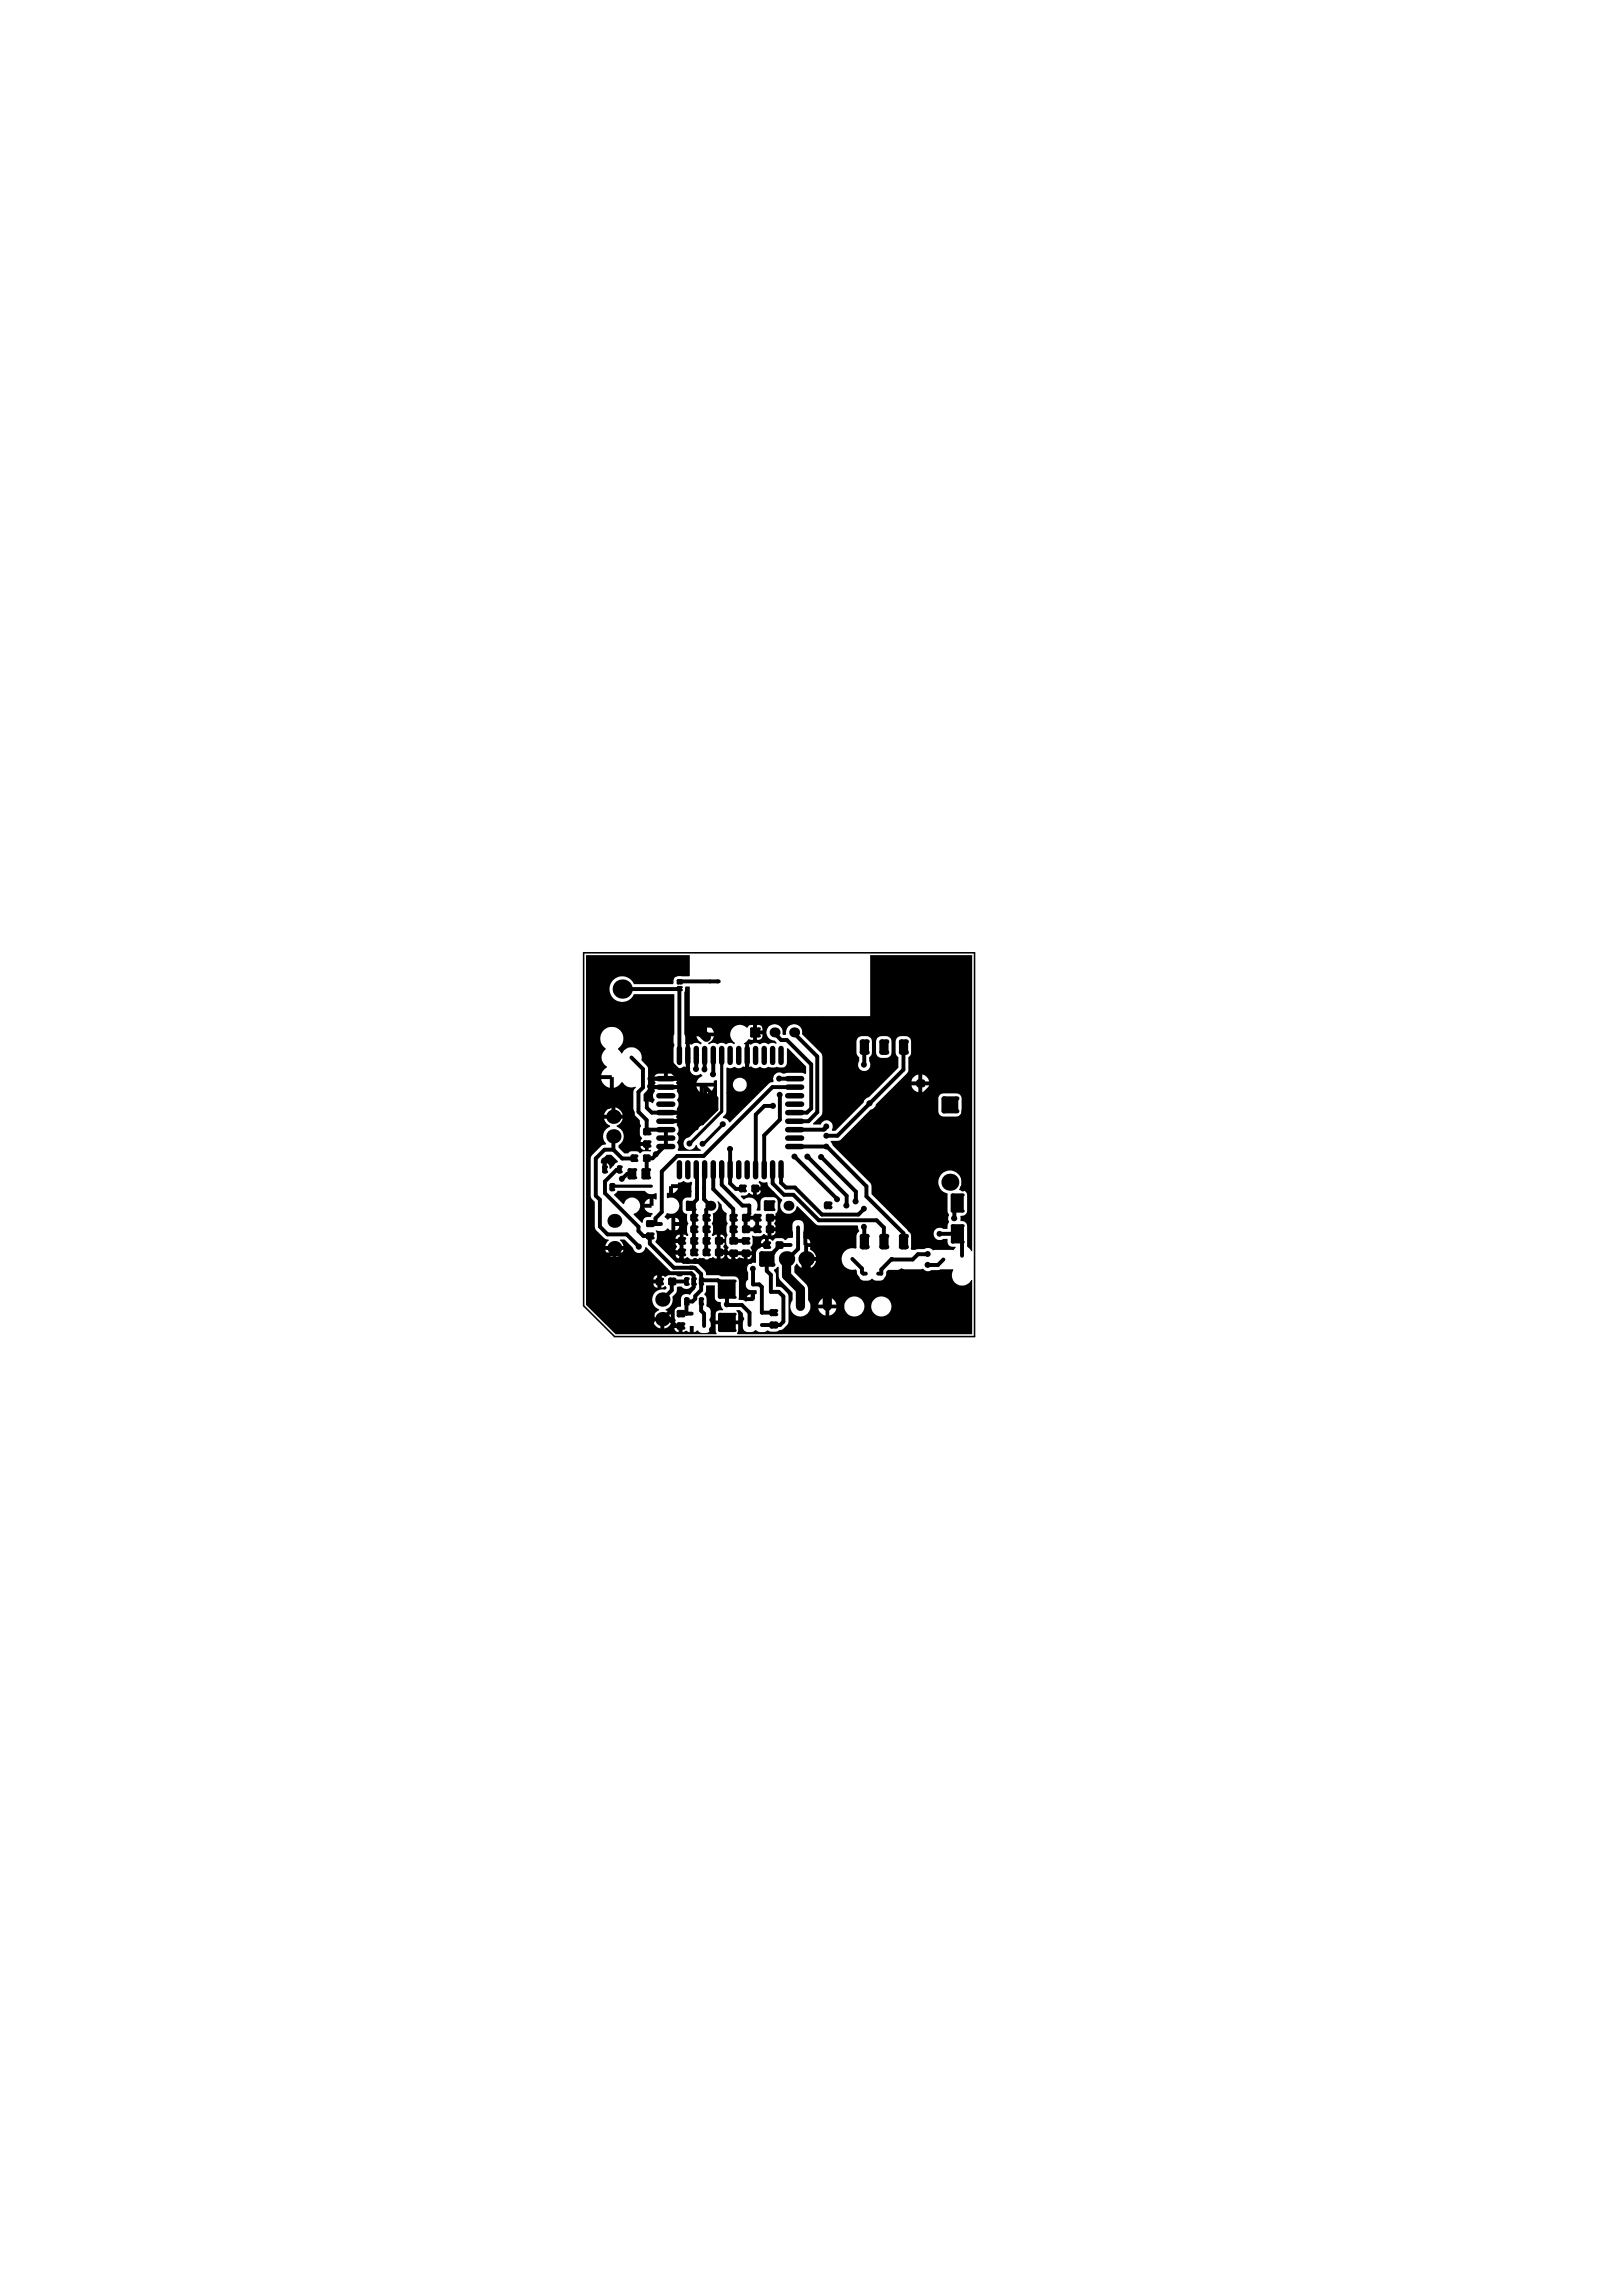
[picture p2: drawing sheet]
<svg xmlns="http://www.w3.org/2000/svg" width="210mm" height="297mm" viewBox="0 0 210 297" stroke-linecap="round" stroke-linejoin="round" font-family="sans-serif">
<path d="M75.5 123.3h50.6v49.6h-46.6l-4-4z" fill="none" stroke="#000" stroke-width=".2"/>
<g fill="#000">
<path d="M78.5 149.4h.6l.9 .8-.1 .2a.56 .56 0 0 0-.5 .4l-.4 .4h-.1a.53 .53 0 0 0-.4-.7v.8h-.5v-.8h-.2v-.3z"/>
<path d="M79.9 154.1h3.5a1.05 1.05 0 0 0 1.5 .2l.1 .1v.8h-.1l-.3-.1v.9h-.3v.2h-.9a1 1 0 0 0 1 .7l.1 .2-.3 .3a.77 .77 0 0 0-1 .6v.2h-.1l-1.1-1.1v-.1a1.06 1.06 0 0 0 .5-1.8 1.06 1.06 0 0 0-1.8 .5l-.1 .1-1.1-1.2zM83.6 155.3l-.2 .4h.7v-.6z"/>
<path d="M75.8 123.6h13.5v2.6l-.1 .1h-.9a.78 .78 0 0 0-.9 .1 .78 .78 0 0 0-.2 .8l-.1 .1h-5.1a1.65 1.65 0 0 0-2.5-.6 1.65 1.65 0 0 0 0 2.6 1.65 1.65 0 0 0 2.5-.7h5.3v5.2a1.74 1.74 0 0 0-.1 1.2l.1 .1-.1 .5v2a.75 .75 0 0 0 1.3 .4l.3 .1v-3l-.2-.1a1.34 1.34 0 0 0 0-1.2v-5.4l.1-.8h.6v3.9h23.3v-7.9h13.2v38.3h-.1l-.2-.4-.3-.2v-2.7a.68 .68 0 0 0-.9-.6v-.1v-.6a.67 .67 0 0 0 .9-.6l-.1-2.4a.78 .78 0 0 0-.9-.3v-.2a1.51 1.51 0 0 0-.6-2.2 1.51 1.51 0 0 0-2.1 .9 1.51 1.51 0 0 0 1.1 1.9v2.3l.2 .5-.1 .4 .1 .4-.2 .6v.4h-.5a.79 .79 0 0 0-1.3 .6 .79 .79 0 0 0 1.3 .7h.5v.4a.72 .72 0 0 0 1 .6l.1 .1-.3 .4-2.4-.1-.3 .1-.2-.3a.8 .8 0 0 0-.9 .1l-1.6 .1-.1-.1v-1.7a.62 .62 0 0 0-.4-.6l-.1-.2-4.6-4.6-.1-1.3-5-5-.2-.5v-.1h.9l.4-.2 3.9-3.9 .4-.2 .2-.4 4.1-4 .1-.3v-1.8a.61 .61 0 0 0 .4-.6v-1.6a.68 .68 0 0 0-.7-.6 1.07 1.07 0 0 0-1.2 .4l-.1 .4v1.4l.1 .3 .3 .3v1.3l-3.9 3.9-.2 .1-.4 .2v.3l-3.7 3.7h-.4l-.1-.1a.79 .79 0 0 0-.3-1.2 .79 .79 0 0 0-1.1 .5h-.9l-.1-.1 1-1.1 .2-.4v-7.4l-.2-.3-2.4-2.4v-.2a1.05 1.05 0 0 0-1.1-1.1 1.05 1.05 0 0 0-1 1.3v.1h-.3l-.1-.1v-.2a1.05 1.05 0 0 0-1.1-1.1 1.05 1.05 0 0 0-1 1.1 1.05 1.05 0 0 0 1 1l.3 .3v.1a.91 .91 0 0 0-1.1 .1 .83 .83 0 0 0-1.1 0 .8 .8 0 0 0-1.1 0h-.3v3l.3-.1a.8 .8 0 0 0 1.1 0 .83 .83 0 0 0 1.1 0 .87 .87 0 0 0 1.1 0 .77 .77 0 0 0 .9 .1 .77 .77 0 0 0 .4-.7v-1.7l.2-.1 2.3 2.4v.9l-.1 .1-.5-.2-2.4 .1a.81 .81 0 0 0-1 .1 .81 .81 0 0 0-.2 .9l-.1 .1h-.2l-.3 .2-5 5h-.2a.75 .75 0 0 0-.7-.5l-.1-.2 .5-.5v-.2v-5.6l.1-.1a.81 .81 0 0 0 .9-.1l.2 .1a.75 .75 0 0 0 .9-.1l.3 .1v-3h-.1v-.1l.3-.3 .2-.2h.7v-1.9a.52 .52 0 0 0-.7 .3l-.2 .1-.2-.2a1.25 1.25 0 0 0-1.7 .4 1.25 1.25 0 0 0 .4 1.7l-.1 .2a.84 .84 0 0 0-1 0 .87 .87 0 0 0-1.2 0l-.1-.1a.78 .78 0 0 0-.9 .1h-.2l.1-.2a1.08 1.08 0 0 0 .7-.8h-2.3a1.09 1.09 0 0 0 .7 .8v.2h-.2l-.1-.1a.73 .73 0 0 0-.9 .1h-.3v3.1a.8 .8 0 0 0 .4 .8 .8 .8 0 0 0 .9-.1l.3 .2v.1l-.2 .1a1.16 1.16 0 0 0-.6 .8h2.3v-.3h.4v3.7l-3.6 3.6-.2 .1a.81 .81 0 0 0-.3 1.3 .81 .81 0 0 0 1.4-.4h.1v.1a.8 .8 0 0 0 .5 .6v.1h-3v-.2a.81 .81 0 0 0-.1-.9 .77 .77 0 0 0 0-1.1 .74 .74 0 0 0 0-1.1l.1-.3h-1.5v-.5h1.5l-.2-.2 .2-.4h-1.5v-.5h1.5l-.1-.3 .1-.2a.78 .78 0 0 0-.1-.9 .77 .77 0 0 0 0-1.1l.1-.3h-3v.3a.74 .74 0 0 0 0 1.1l-.2 .4-.6-.2v.8h-.4v-.8l-.2-.1v-.8l.5-.7 .1-2.6-.1-.3-.8-.8 .1-.4a1.32 1.32 0 0 0-1.1-1.3 1.32 1.32 0 0 0-1.5 .8h-.1l-.4-.6v-.1a1.51 1.51 0 0 0 .3-2.2 1.51 1.51 0 0 0-2.2 0 1.51 1.51 0 0 0 .3 2.2v.1l-.2 .2a1.31 1.31 0 0 0 .3 2.1v.1a1.31 1.31 0 0 0-.7 1h1.4v.2h.2v1.4a1.3 1.3 0 0 0 1-.7h.2a1.25 1.25 0 0 0 1.6 .6l.1 .1-.2 .2-.1 .4v2.5l.2 .5 .6 .6v.5l.2 .3a1.51 1.51 0 0 0 0 1.4l.1 .2-.2 .4h.8v.3h.2v.8h.3l.1 .1-.2 .1a1.25 1.25 0 0 0-1.2 .2l-.2-.1a1.14 1.14 0 0 0-1.4 .1h-.5l-.8-.7v-.3l.3-.2a1.31 1.31 0 0 0-.5-2.2v-.2l.2-.1a1.17 1.17 0 0 0 .6-.8h-2.4v.1a1.15 1.15 0 0 0 .7 .8v.2l-.2 .1a1.37 1.37 0 0 0-.3 2.1v.1l-.5 .1-1.3 1.2-.2 .5v4.8l.1 .3 .5 .5v3.4l.1 .3 1.1 1 .2 .1 .3 .1 .1 .1-.3 .3-.2 .4h2.4l-.2-.4-.3-.3 .1-.1h.5l1.1 1.1a.8 .8 0 0 0 .9 .6 .8 .8 0 0 0 .7-.7l.1-.1 3.3 3.3h.1h2.6l.2 .2-.1 .1-.3 .1-.2-.1a.84 .84 0 0 0-1 .2h-.5h-.1a1.14 1.14 0 0 0-1.5 .1l-.5-.2v1.6l.5-.2 .2 .3-.2 .2a1.33 1.33 0 0 0-1.6 .8 1.33 1.33 0 0 0 .8 1.7v.1l-.2 .1a1.14 1.14 0 0 0-.6 .8h2.4a1.13 1.13 0 0 0-.8-.9v-.1l.3-.1a1.37 1.37 0 0 0 .6-1.5l.5-.6 .1-.7 .1-.1h.5l.1 .2a.9 .9 0 0 0 1.1-.1l.5 .1v.2l-.5 .6-.2 .1a.71 .71 0 0 0-1.1 .5v.9v.2h-.3a.61 .61 0 0 0-.6 .6v.8l.2 .2-.1 .6h.8v.2h.2v.8l.6-.1 .4 .2v-.9h.5v.9l.4-.3h.1l.1 .2a1.07 1.07 0 0 0 1.5-.2 1.95 1.95 0 0 0-.1-1.4 1.16 1.16 0 0 0-.2-1.6l-.2-.2a1.31 1.31 0 0 0-.2-1.4l-.1-.1 .3-.3v-.8h1.1v1.8a.66 .66 0 0 0 .7 .4l.2 .7 .2 .2-.1 .1a.79 .79 0 0 0-.9 .3v1h2.9v-.8l-.2-.4v-.1h.4l.4 .4 .2 .8a1.16 1.16 0 0 0 .2 1.6 1.17 1.17 0 0 0 1.2-.2l.2 .1a1.26 1.26 0 0 0 1.5-.1 1.28 1.28 0 0 0 1.4 0l.5-.1 .7-.8v-3.5l-.1-.3-.6-.8-.4-.1h-.5v-1.6l-.3-.5 .5-.5h.2v1.1l.1 .5 1.7 1.7v1l-.2 .2a1.3 1.3 0 0 0 1.3 1.9 1.3 1.3 0 0 0 .9-2.1v-1.4l-.2-.5-1.6-1.7v-.7l.3-.4h.1a1.32 1.32 0 0 0 .9 .7v-1.3h.2v-.3h1.3a1.7 1.7 0 0 0-.8-1l.1-.3h-.7v-.2h-.2v-2.9a.76 .76 0 0 0-.8-.4 .76 .76 0 0 0-.7 .7l.1 1.6-.2 .1a.59 .59 0 0 0-.7 .2h-.2a1.05 1.05 0 0 0-1.4 .1l-.6-.2v.8h-.3v.2h-.7l-.1 .2-.4 .2-.1 .3-.1 1.3-.1 .1a.79 .79 0 0 0-.9 .3 .79 .79 0 0 0 0 .9v1h-.1a.77 .77 0 0 0 .4 1.3h.7l.1 .1v.4h-.2l-.1 .8-1.1 .2-.3-.2h-.6v-2.5a.61 .61 0 0 0-.6-.6h-1.7l-.4-.1h-1.5v-.3l-.2-.3-.8-.9a1.45 1.45 0 0 0-1.1-.1h-1.8l-2.7-2.7a1.41 1.41 0 0 0 0-1.5h.3a1.11 1.11 0 0 0 1.2-.3l.6 .3v-1.7l-.4 .3h-.2l-.3-.4 .3-.4h.3a1.06 1.06 0 0 0 1.3-1.1 1.06 1.06 0 0 0-1.5-.9h-.1v-.6l.1-.1 .2 .1v-.9h.2v-.3h.9l.1-.2h.3l.4-.2 .1 .1a.74 .74 0 0 0 .8 0h.1v1.9l-.1 .1-.7 .1-.3 .3a1.83 1.83 0 0 0 .1 1.6l.4 .1v.2a1.25 1.25 0 0 0 .2 1.1 1.39 1.39 0 0 0 0 1.5l-.1 .1h-.1l-.2-.2h-.2v.8h-.3v.3h-.8l.2 .4-.2 .6h.8v.2h.3v.8l.4-.2h.1l.1 .2a1.21 1.21 0 0 0 1.4-.1l.2 .1a1.14 1.14 0 0 0 1.5-.2l.6 .2v-.8h.2v-.2h.8v-.3l-.2-.2 .2-.5h-.8v-.3h-.2v-.8l-.6 .2-.1-.1 .1-.2a1.56 1.56 0 0 0-.1-1.3 1.6 1.6 0 0 0 .2-1.3 1.04 1.04 0 0 0 .5-1.5l.1-.1 .5 .5a1.15 1.15 0 0 0 .7 1.1 1.56 1.56 0 0 0 .1 1.3 1.67 1.67 0 0 0 0 1.5 1.14 1.14 0 0 0 .1 1.5l-.2 .6h.8v.2h.2v.8h.3l.2-.2 .6 .2v-.8h.3v-.2h.8l-.2-.4 .1-.3a1.37 1.37 0 0 0 .1-1.3l.1-.1 .1 .1a1.16 1.16 0 0 0 1.3-.3l.5 .2v-.8h.3v-.2h.8l-.1-.3-.1-.1 .2-.6h-.8v-.5h.8l-.1-.3 .3-.3a1.92 1.92 0 0 0-.1-1.6 1.92 1.92 0 0 0-1.7-.2l-.3 .3-.1 .3v1.1h-.4l-.1-.1a1.06 1.06 0 0 0-.3-1.4 1.06 1.06 0 0 0-1.3 .1l-.4-.4v-.1a.78 .78 0 0 0 1-.4l.6 .3v-.8h.2v-.3h.7v-.2l-.2-.3v-.1l.1-.1 .4 .2 .5-.1 .1 .1 .1 .4 .1 .2 1.7 1.7a1.06 1.06 0 0 0 .4 1.7 1.06 1.06 0 0 0 1.5-.9l.1-.1 2.6 2.5h5.2l.2 .8-.3 .4v1.7l-.2 .1a1.4 1.4 0 0 0-1.8 1.4 1.4 1.4 0 0 0 1.8 1.3l.2 .2v.4l.2 .3a1.01 1.01 0 0 0 1.7 .3l.2 .1a1.09 1.09 0 0 0 1.1 .1 1.09 1.09 0 0 0 .6-1.1l.2-.2h1.3l.4-.2 .4 .1h2.1l.4-.1v.1a.75 .75 0 0 0 1 .1l2.8-.1 .1 .1a1.32 1.32 0 0 0 .5 1.9 1.32 1.32 0 0 0 1.8-.6h.1v7h-30.4l.1-1.3h-2.9l.1 1.3h-13l-3.9-3.8zM98 132.6v.7h.7a.57 .57 0 0 0-.7-.7zM91.5 132.7v.9h.9a1.1 1.1 0 0 0-.9-.9zM90.4 133l-.3 .6h.9v-.9zM98 133.8v.7a.58 .58 0 0 0 .7-.7zM113.6 134.2l-.2 .6v1.5a.68 .68 0 0 0 .7 .6 1.09 1.09 0 0 0 1.2-.4l.1-1.7a.69 .69 0 0 0-.7-.8 1.25 1.25 0 0 0-1.1 .2zM111 134.2l-.2 .6v1.4l.1 .3 .3 .3v.5a.8 .8 0 0 0 .6 1.3 .8 .8 0 0 0 .7-1.3v-.5a.61 .61 0 0 0 .3-.6v-1.4a.69 .69 0 0 0-.7-.8 1.25 1.25 0 0 0-1.1 .2zM86.4 138.9v.4h1.3l-.5-.4zM84.8 139.1l-.1 .2h1.2v-.4a1.19 1.19 0 0 0-1.1 .2zM119.3 139v.9h.9a1.17 1.17 0 0 0-.9-.9zM118.3 139.3l-.2 .3-.1 .3h.8v-.9zM84.7 139.8l.1 .2-.1 .4h3l-.2-.2 .2-.4zM77.8 139.6a1.37 1.37 0 0 0 1.1 1.1v-1.1zM94.9 140.3a.9 .9 0 0 0 1.8 0 .9 .9 0 0 0-1.8 0zM119.3 140.4v.9a1.1 1.1 0 0 0 .9-.9zM118 140.4a1.1 1.1 0 0 0 .8 .9v-.9zM91.5 140.6v.9a1.1 1.1 0 0 0 .9-.9zM90.1 140.6a1.1 1.1 0 0 0 .9 .9v-.9zM79.6 143.3v.9h1a1.21 1.21 0 0 0-1-.9zM78.5 143.6l-.3 .6h.9v-.9zM121.6 141.6l-.2 .5 .1 1.8 .3 .5h.3h1.7l.4-.2 .2-.4v-1.9a.64 .64 0 0 0-.6-.4h-1.7zM82.9 148.3a.49 .49 0 0 0 .6 .5v-.5zM87.1 153.7v.7a.93 .93 0 0 0 .6-.7zM97.9 154v.6a.52 .52 0 0 0 .5-.6zM87.4 157.5v.6l.5-.1a.52 .52 0 0 0-.5-.5zM87.4 158.6v.6a.52 .52 0 0 0 .5-.6zM99.8 159.3l.1 .5a.52 .52 0 0 0 .5-.5zM93.2 159.7v.6h.6a.52 .52 0 0 0-.6-.6zM87.6 159.9l-.2 .4h.6v-.6zM104.5 160.3v.5h.4a.46 .46 0 0 0-.4-.5zM98.6 160.4l-.1 .4h.5v-.5zM79.8 161.7v.9a1.08 1.08 0 0 0 .9-.9zM78.3 161.7a1.08 1.08 0 0 0 1 .9v-.9zM93.2 162.3l.1 .5a.52 .52 0 0 0 .5-.5zM87.4 162.3a.52 .52 0 0 0 .6 .5v-.5zM96.7 162.4v.5a.52 .52 0 0 0 .6-.5zM94.1 162.4a.52 .52 0 0 0 .5 .5v-.5zM104.6 163.1v1.1a1.28 1.28 0 0 0 1-1.1zM84.7 165.1l-.1 .4h.5v-.5zM84.6 166v.1a.52 .52 0 0 0 .5 .5v-.6zM96.8 167.6l-.2 .2h.5v-.4zM107.3 167.8v1h.9a1.21 1.21 0 0 0-.9-1zM106.2 168.2l-.3 .6h.9v-1zM107.3 169.3v.9a1.21 1.21 0 0 0 .9-.9zM105.9 169.3a1.21 1.21 0 0 0 .9 .9v-.9zM112.7 169a1.35 1.35 0 0 0 2.7 0 1.35 1.35 0 0 0-2.7 0zM109.3 169a1.3 1.3 0 0 0 2.6 0 1.3 1.3 0 0 0-2.6 0zM86 170.9v1a1.19 1.19 0 0 0 .9-1zM84.5 170.9a1.2 1.2 0 0 0 1 1v-1zM87.3 171.8a.52 .52 0 0 0 .5 .5v-.5z"/>
<circle cx="76.5" cy="132" r=".39"/>
<circle cx="76.5" cy="137.9" r=".39"/>
<circle cx="76.5" cy="128" r=".38"/>
<circle cx="78" cy="125.4" r="1.24"/>
<circle cx="78" cy="130.5" r="1.24"/>
<circle cx="80.5" cy="124.4" r=".39"/>
<circle cx="80.5" cy="128" r="1.24"/>
<circle cx="83.1" cy="130.5" r="1.24"/>
<circle cx="83.1" cy="125.4" r="1.24"/>
<circle cx="84.2" cy="139.6" r=".39"/>
<circle cx="84.2" cy="139.6" r=".25"/>
<circle cx="84.8" cy="137.3" r=".39"/>
<circle cx="84.8" cy="135.9" r=".39"/>
<circle cx="85.5" cy="132" r=".39"/>
<circle cx="85.5" cy="129.9" r=".39"/>
<circle cx="85.5" cy="126" r=".39"/>
<circle cx="85.5" cy="124.4" r=".39"/>
<circle cx="86.2" cy="135.9" r=".39"/>
<circle cx="86.5" cy="137.9" r=".39"/>
<circle cx="87.5" cy="126" r=".39"/>
<circle cx="87.5" cy="124.4" r=".39"/>
<circle cx="87.7" cy="127.2" r=".15"/>
<circle cx="87.7" cy="128.1" r=".15"/>
<circle cx="87.7" cy="127.7" r=".15"/>
<circle cx="87.7" cy="126.8" r=".15"/>
<circle cx="87.9" cy="138.9" r=".38"/>
<circle cx="88.1" cy="127.7" r=".15"/>
<circle cx="88.1" cy="127.2" r=".15"/>
<circle cx="88.1" cy="126.8" r=".15"/>
<circle cx="88.1" cy="128.1" r=".15"/>
<circle cx="90.1" cy="138.3" r=".39"/>
<circle cx="90.1" cy="136.6" r=".25"/>
<circle cx="90.5" cy="132" r=".39"/>
<circle cx="91.2" cy="138.3" r=".39"/>
<circle cx="92.3" cy="139" r=".39"/>
<circle cx="92.5" cy="132" r=".39"/>
<circle cx="92.9" cy="127" r=".25"/>
<circle cx="94.5" cy="132" r=".39"/>
<circle cx="96.4" cy="132" r=".39"/>
<circle cx="97.2" cy="134" r=".16"/>
<circle cx="97.2" cy="133.1" r=".16"/>
<circle cx="98.2" cy="134" r=".16"/>
<circle cx="98.2" cy="133.1" r=".16"/>
<circle cx="98.5" cy="132" r=".39"/>
<circle cx="100.2" cy="133.6" r=".65"/>
<circle cx="100.4" cy="132" r=".39"/>
<circle cx="100.8" cy="139.5" r=".39"/>
<circle cx="102.3" cy="138.3" r=".38"/>
<circle cx="102.4" cy="136.8" r=".39"/>
<circle cx="102.4" cy="132" r=".39"/>
<circle cx="102.8" cy="133.6" r=".65"/>
<circle cx="103.6" cy="138.1" r=".38"/>
<circle cx="104.4" cy="132" r=".39"/>
<circle cx="106.4" cy="132" r=".39"/>
<circle cx="107.7" cy="135.9" r=".39"/>
<circle cx="107.9" cy="139.6" r=".39"/>
<circle cx="108.4" cy="132" r=".39"/>
<circle cx="109.3" cy="134.6" r=".39"/>
<circle cx="109.7" cy="139.4" r=".39"/>
<circle cx="110.4" cy="132" r=".39"/>
<circle cx="111.5" cy="136.2" r=".3"/>
<circle cx="111.5" cy="134.8" r=".3"/>
<circle cx="111.8" cy="137.7" r=".39"/>
<circle cx="112.1" cy="136.2" r=".3"/>
<circle cx="112.1" cy="134.8" r=".3"/>
<circle cx="112.4" cy="132" r=".39"/>
<circle cx="112.7" cy="139.9" r=".39"/>
<circle cx="114.1" cy="134.8" r=".3"/>
<circle cx="114.1" cy="136.2" r=".3"/>
<circle cx="114.4" cy="132" r=".39"/>
<circle cx="114.4" cy="129.9" r=".39"/>
<circle cx="114.4" cy="126" r=".39"/>
<circle cx="114.4" cy="128" r=".39"/>
<circle cx="114.4" cy="124.4" r=".39"/>
<circle cx="114.4" cy="138.1" r=".38"/>
<circle cx="114.7" cy="136.2" r=".3"/>
<circle cx="114.7" cy="134.8" r=".3"/>
<circle cx="116.4" cy="131.4" r=".39"/>
<circle cx="116.4" cy="124.4" r=".38"/>
<circle cx="116.4" cy="132.9" r=".39"/>
<circle cx="116.6" cy="136.2" r=".3"/>
<circle cx="116.6" cy="134.8" r=".3"/>
<circle cx="117.2" cy="136.2" r=".3"/>
<circle cx="117.2" cy="134.8" r=".3"/>
<circle cx="118.1" cy="132.7" r=".38"/>
<circle cx="118.4" cy="124.4" r=".38"/>
<circle cx="118.8" cy="139.9" r=".25"/>
<circle cx="119.2" cy="136.1" r=".39"/>
<circle cx="119.3" cy="139.9" r=".25"/>
<circle cx="119.4" cy="133.9" r=".38"/>
<circle cx="119.8" cy="132.4" r=".38"/>
<circle cx="120.3" cy="134.9" r=".39"/>
<circle cx="121.4" cy="132.7" r=".38"/>
<circle cx="122.4" cy="124.4" r=".39"/>
<circle cx="124.4" cy="129.9" r=".39"/>
<circle cx="124.4" cy="126" r=".38"/>
<circle cx="124.4" cy="124.4" r=".38"/>
<circle cx="76.5" cy="145.9" r=".39"/>
<circle cx="76.5" cy="159.9" r=".39"/>
<circle cx="76.5" cy="155.9" r=".38"/>
<circle cx="76.5" cy="143.9" r=".38"/>
<circle cx="76.5" cy="157.9" r=".38"/>
<circle cx="76.5" cy="147.9" r=".38"/>
<circle cx="78.1" cy="151.6" r=".2"/>
<circle cx="78.1" cy="151" r=".2"/>
<circle cx="78.2" cy="150.1" r=".39"/>
<circle cx="78.4" cy="151.6" r=".2"/>
<circle cx="78.4" cy="151" r=".2"/>
<circle cx="79.1" cy="153.9" r=".2"/>
<circle cx="79.1" cy="153.3" r=".2"/>
<circle cx="79.3" cy="153.9" r=".2"/>
<circle cx="79.3" cy="153.3" r=".2"/>
<circle cx="79.4" cy="147" r=".93"/>
<circle cx="79.4" cy="144.5" r=".93"/>
<circle cx="79.5" cy="157.9" r=".9"/>
<circle cx="80" cy="151.6" r=".2"/>
<circle cx="80" cy="151" r=".2"/>
<circle cx="80.3" cy="151.6" r=".2"/>
<circle cx="80.3" cy="151" r=".2"/>
<circle cx="80.5" cy="152.5" r=".39"/>
<circle cx="80.9" cy="141.4" r=".39"/>
<circle cx="81.4" cy="151.3" r=".2"/>
<circle cx="81.4" cy="152.4" r=".2"/>
<circle cx="81.7" cy="143.8" r=".38"/>
<circle cx="81.7" cy="144.9" r=".39"/>
<circle cx="81.8" cy="150.1" r=".2"/>
<circle cx="81.8" cy="149.5" r=".2"/>
<circle cx="82" cy="148" r=".39"/>
<circle cx="82.1" cy="152.4" r=".2"/>
<circle cx="82.1" cy="151.3" r=".2"/>
<circle cx="82.3" cy="150.1" r=".2"/>
<circle cx="82.3" cy="149.5" r=".2"/>
<circle cx="83.2" cy="151.3" r=".2"/>
<circle cx="83.2" cy="152.4" r=".2"/>
<circle cx="83.4" cy="149.5" r=".2"/>
<circle cx="83.4" cy="150.1" r=".2"/>
<circle cx="83.4" cy="146.1" r=".2"/>
<circle cx="83.4" cy="147.7" r=".2"/>
<circle cx="83.4" cy="148.3" r=".2"/>
<circle cx="83.4" cy="146.7" r=".2"/>
<circle cx="83.8" cy="158" r=".2"/>
<circle cx="83.8" cy="158.6" r=".2"/>
<circle cx="83.8" cy="159.6" r=".2"/>
<circle cx="83.9" cy="150.1" r=".2"/>
<circle cx="83.9" cy="149.5" r=".2"/>
<circle cx="83.9" cy="151.3" r=".2"/>
<circle cx="83.9" cy="152.4" r=".2"/>
<circle cx="84" cy="146.1" r=".2"/>
<circle cx="84" cy="147.7" r=".2"/>
<circle cx="84" cy="148.3" r=".2"/>
<circle cx="84" cy="146.7" r=".2"/>
<circle cx="84.1" cy="140.5" r=".39"/>
<circle cx="84.4" cy="158" r=".2"/>
<circle cx="84.4" cy="159.6" r=".2"/>
<circle cx="84.4" cy="158.6" r=".2"/>
<circle cx="84.8" cy="149.3" r=".39"/>
<circle cx="88.2" cy="157.3" r=".39"/>
<circle cx="88.3" cy="158.3" r=".39"/>
<circle cx="88.9" cy="142.9" r=".39"/>
<circle cx="88.9" cy="155.5" r=".16"/>
<circle cx="88.9" cy="156.5" r=".16"/>
<circle cx="89.1" cy="145.5" r=".38"/>
<circle cx="89.2" cy="147.9" r=".39"/>
<circle cx="89.5" cy="159.3" r=".2"/>
<circle cx="89.5" cy="158.7" r=".2"/>
<circle cx="89.5" cy="157.8" r=".2"/>
<circle cx="89.5" cy="157.2" r=".2"/>
<circle cx="89.8" cy="143.9" r=".39"/>
<circle cx="89.9" cy="155.5" r=".16"/>
<circle cx="89.9" cy="156.5" r=".16"/>
<circle cx="90.1" cy="157.8" r=".2"/>
<circle cx="90.1" cy="157.2" r=".2"/>
<circle cx="90.1" cy="159.3" r=".2"/>
<circle cx="90.1" cy="158.7" r=".2"/>
<circle cx="90.9" cy="148" r=".38"/>
<circle cx="91.1" cy="158.7" r=".2"/>
<circle cx="91.1" cy="159.3" r=".2"/>
<circle cx="91.1" cy="157.8" r=".2"/>
<circle cx="91.1" cy="157.2" r=".2"/>
<circle cx="91.7" cy="159.3" r=".2"/>
<circle cx="91.7" cy="157.8" r=".2"/>
<circle cx="91.7" cy="157.2" r=".2"/>
<circle cx="91.7" cy="158.7" r=".2"/>
<circle cx="91.9" cy="156" r=".65"/>
<circle cx="92.3" cy="142.7" r=".39"/>
<circle cx="93.5" cy="158.9" r=".39"/>
<circle cx="93.5" cy="157.9" r=".39"/>
<circle cx="93.5" cy="145.4" r=".39"/>
<circle cx="94.4" cy="141.4" r=".39"/>
<circle cx="94.5" cy="144.4" r=".39"/>
<circle cx="94.5" cy="148.6" r=".38"/>
<circle cx="94.5" cy="148.6" r=".25"/>
<circle cx="94.6" cy="158.7" r=".2"/>
<circle cx="94.6" cy="157.8" r=".2"/>
<circle cx="94.6" cy="157.2" r=".2"/>
<circle cx="94.6" cy="159.3" r=".2"/>
<circle cx="95.2" cy="157.8" r=".2"/>
<circle cx="95.2" cy="157.2" r=".2"/>
<circle cx="95.2" cy="159.3" r=".2"/>
<circle cx="95.2" cy="158.7" r=".2"/>
<circle cx="95.8" cy="153.5" r=".2"/>
<circle cx="95.8" cy="154.1" r=".2"/>
<circle cx="96.2" cy="157.8" r=".2"/>
<circle cx="96.2" cy="158.7" r=".2"/>
<circle cx="96.2" cy="159.3" r=".2"/>
<circle cx="96.2" cy="157.2" r=".2"/>
<circle cx="96.3" cy="154.1" r=".2"/>
<circle cx="96.3" cy="153.5" r=".2"/>
<circle cx="96.8" cy="158.7" r=".2"/>
<circle cx="96.8" cy="159.3" r=".2"/>
<circle cx="96.8" cy="157.8" r=".2"/>
<circle cx="96.8" cy="157.2" r=".2"/>
<circle cx="97.4" cy="153.5" r=".2"/>
<circle cx="97.4" cy="154.1" r=".2"/>
<circle cx="97.7" cy="157.8" r=".2"/>
<circle cx="97.7" cy="159.3" r=".2"/>
<circle cx="97.7" cy="158.7" r=".2"/>
<circle cx="97.7" cy="157.2" r=".2"/>
<circle cx="97.9" cy="154.1" r=".2"/>
<circle cx="97.9" cy="153.5" r=".2"/>
<circle cx="98.3" cy="157.8" r=".2"/>
<circle cx="98.3" cy="159.3" r=".2"/>
<circle cx="98.3" cy="158.7" r=".2"/>
<circle cx="98.3" cy="157.2" r=".2"/>
<circle cx="98.8" cy="154.5" r=".38"/>
<circle cx="99" cy="155.5" r=".18"/>
<circle cx="99" cy="156.5" r=".18"/>
<circle cx="99.3" cy="158.7" r=".2"/>
<circle cx="99.3" cy="159.3" r=".2"/>
<circle cx="99.3" cy="157.8" r=".2"/>
<circle cx="99.3" cy="157.2" r=".2"/>
<circle cx="99.9" cy="159.3" r=".2"/>
<circle cx="99.9" cy="157.8" r=".2"/>
<circle cx="99.9" cy="158.7" r=".2"/>
<circle cx="99.9" cy="157.2" r=".2"/>
<circle cx="99.9" cy="154.5" r=".39"/>
<circle cx="100" cy="143.1" r=".39"/>
<circle cx="100.1" cy="155.5" r=".18"/>
<circle cx="100.1" cy="156.5" r=".18"/>
<circle cx="100.9" cy="141.6" r=".38"/>
<circle cx="102" cy="156" r=".65"/>
<circle cx="102.8" cy="149.6" r=".39"/>
<circle cx="102.8" cy="146.1" r=".25"/>
<circle cx="103.6" cy="157.3" r=".39"/>
<circle cx="104.5" cy="149.6" r=".39"/>
<circle cx="106.3" cy="149.7" r=".39"/>
<circle cx="106.6" cy="146.1" r=".25"/>
<circle cx="106.9" cy="155.7" r=".25"/>
<circle cx="106.9" cy="156.2" r=".25"/>
<circle cx="106.9" cy="145.7" r=".39"/>
<circle cx="106.9" cy="146.9" r=".38"/>
<circle cx="106.9" cy="148.3" r=".38"/>
<circle cx="107.4" cy="155.7" r=".25"/>
<circle cx="107.4" cy="156.2" r=".25"/>
<circle cx="108.1" cy="142.9" r=".39"/>
<circle cx="108.3" cy="155.2" r=".38"/>
<circle cx="109.5" cy="156" r=".39"/>
<circle cx="110.3" cy="142.9" r=".39"/>
<circle cx="110.7" cy="155.4" r=".39"/>
<circle cx="111.2" cy="147.5" r=".39"/>
<circle cx="111.5" cy="159.9" r=".3"/>
<circle cx="111.8" cy="158.7" r=".39"/>
<circle cx="111.8" cy="156.4" r=".38"/>
<circle cx="112.1" cy="159.9" r=".3"/>
<circle cx="112.5" cy="142.7" r=".39"/>
<circle cx="113" cy="150.1" r=".38"/>
<circle cx="113.7" cy="144.8" r=".38"/>
<circle cx="113.9" cy="147.5" r=".39"/>
<circle cx="114.1" cy="159.9" r=".3"/>
<circle cx="114.7" cy="159.9" r=".3"/>
<circle cx="115.9" cy="142.7" r=".39"/>
<circle cx="116.1" cy="147.4" r=".39"/>
<circle cx="116.2" cy="144.6" r=".38"/>
<circle cx="116.4" cy="155.6" r=".39"/>
<circle cx="116.6" cy="159.9" r=".3"/>
<circle cx="116.7" cy="153.8" r=".39"/>
<circle cx="117.2" cy="159.9" r=".3"/>
<circle cx="117.3" cy="146.1" r=".39"/>
<circle cx="118.1" cy="143" r=".38"/>
<circle cx="118.2" cy="151.8" r=".39"/>
<circle cx="118.2" cy="154.9" r=".38"/>
<circle cx="118.3" cy="157" r=".39"/>
<circle cx="118.8" cy="140.4" r=".25"/>
<circle cx="119.3" cy="140.4" r=".25"/>
<circle cx="120.1" cy="142.8" r=".38"/>
<circle cx="120.5" cy="157.9" r=".39"/>
<circle cx="120.7" cy="153.7" r=".39"/>
<circle cx="121.2" cy="150.5" r=".25"/>
<circle cx="121.5" cy="140.5" r=".39"/>
<circle cx="121.6" cy="159.6" r=".38"/>
<circle cx="122.1" cy="143.8" r=".28"/>
<circle cx="122.1" cy="142.1" r=".28"/>
<circle cx="122.9" cy="152.9" r="1.1"/>
<circle cx="122.9" cy="148" r="1.1"/>
<circle cx="123.2" cy="156.7" r=".2"/>
<circle cx="123.2" cy="158.6" r=".2"/>
<circle cx="123.2" cy="154.6" r=".2"/>
<circle cx="123.5" cy="157.6" r=".39"/>
<circle cx="123.5" cy="157.6" r=".25"/>
<circle cx="123.8" cy="143.8" r=".28"/>
<circle cx="123.8" cy="142.1" r=".28"/>
<circle cx="124.4" cy="145.9" r=".39"/>
<circle cx="124.4" cy="149.9" r=".38"/>
<circle cx="124.5" cy="156.7" r=".2"/>
<circle cx="124.5" cy="154.6" r=".2"/>
<circle cx="124.5" cy="158.6" r=".2"/>
<circle cx="124.6" cy="153.7" r=".39"/>
<circle cx="76.5" cy="161.9" r=".39"/>
<circle cx="76.5" cy="163.9" r=".38"/>
<circle cx="76.5" cy="165.9" r=".38"/>
<circle cx="77.9" cy="160.7" r=".39"/>
<circle cx="79.5" cy="161.4" r=".9"/>
<circle cx="81.4" cy="172" r=".38"/>
<circle cx="82.5" cy="171.9" r=".39"/>
<circle cx="82.7" cy="161.3" r=".39"/>
<circle cx="83.8" cy="160.2" r=".2"/>
<circle cx="84.2" cy="171.9" r=".39"/>
<circle cx="84.4" cy="160.2" r=".2"/>
<circle cx="85.1" cy="165.5" r=".2"/>
<circle cx="85.1" cy="166.1" r=".2"/>
<circle cx="85.6" cy="166.1" r=".2"/>
<circle cx="85.6" cy="165.5" r=".2"/>
<circle cx="85.7" cy="168.1" r=".93"/>
<circle cx="85.7" cy="170.7" r=".93"/>
<circle cx="86.1" cy="164.7" r=".38"/>
<circle cx="86.7" cy="165.5" r=".2"/>
<circle cx="86.7" cy="166.1" r=".2"/>
<circle cx="86.8" cy="172" r=".39"/>
<circle cx="87" cy="160.5" r=".39"/>
<circle cx="87" cy="162" r=".39"/>
<circle cx="87.2" cy="165.5" r=".2"/>
<circle cx="87.2" cy="166.1" r=".2"/>
<circle cx="87.8" cy="171.8" r=".2"/>
<circle cx="87.8" cy="171.3" r=".2"/>
<circle cx="87.8" cy="170.2" r=".2"/>
<circle cx="87.8" cy="169.7" r=".2"/>
<circle cx="87.9" cy="160.2" r=".2"/>
<circle cx="87.9" cy="160.8" r=".2"/>
<circle cx="87.9" cy="161.7" r=".2"/>
<circle cx="87.9" cy="162.3" r=".2"/>
<circle cx="88.4" cy="171.3" r=".2"/>
<circle cx="88.4" cy="169.7" r=".2"/>
<circle cx="88.4" cy="170.2" r=".2"/>
<circle cx="88.4" cy="171.8" r=".2"/>
<circle cx="88.5" cy="160.2" r=".2"/>
<circle cx="88.5" cy="162.3" r=".2"/>
<circle cx="88.5" cy="160.8" r=".2"/>
<circle cx="88.5" cy="161.7" r=".2"/>
<circle cx="88.7" cy="165.4" r=".2"/>
<circle cx="88.7" cy="166.1" r=".2"/>
<circle cx="88.7" cy="168" r=".2"/>
<circle cx="88.7" cy="168.7" r=".2"/>
<circle cx="88.9" cy="165.4" r=".2"/>
<circle cx="88.9" cy="168" r=".2"/>
<circle cx="88.9" cy="166.1" r=".2"/>
<circle cx="88.9" cy="168.7" r=".2"/>
<circle cx="89" cy="163.1" r=".39"/>
<circle cx="89.5" cy="160.2" r=".2"/>
<circle cx="89.5" cy="161.7" r=".2"/>
<circle cx="89.5" cy="160.8" r=".2"/>
<circle cx="89.5" cy="162.3" r=".2"/>
<circle cx="89.7" cy="165.4" r=".2"/>
<circle cx="89.7" cy="166.1" r=".2"/>
<circle cx="89.8" cy="162" r=".25"/>
<circle cx="89.9" cy="165.4" r=".2"/>
<circle cx="89.9" cy="166.1" r=".2"/>
<circle cx="90" cy="163.1" r=".39"/>
<circle cx="90.1" cy="162.3" r=".2"/>
<circle cx="90.1" cy="160.2" r=".2"/>
<circle cx="90.1" cy="161.7" r=".2"/>
<circle cx="90.1" cy="160.8" r=".2"/>
<circle cx="90.6" cy="166.1" r=".2"/>
<circle cx="90.6" cy="168" r=".2"/>
<circle cx="90.6" cy="165.4" r=".2"/>
<circle cx="90.6" cy="168.7" r=".2"/>
<circle cx="90.8" cy="166.1" r=".2"/>
<circle cx="90.8" cy="165.4" r=".2"/>
<circle cx="90.8" cy="168" r=".2"/>
<circle cx="90.8" cy="168.7" r=".2"/>
<circle cx="91" cy="163.1" r=".39"/>
<circle cx="91.1" cy="160.2" r=".2"/>
<circle cx="91.1" cy="160.8" r=".2"/>
<circle cx="91.1" cy="161.7" r=".2"/>
<circle cx="91.1" cy="162.3" r=".2"/>
<circle cx="91.7" cy="160.8" r=".2"/>
<circle cx="91.7" cy="161.7" r=".2"/>
<circle cx="91.7" cy="162.3" r=".2"/>
<circle cx="91.7" cy="160.2" r=".2"/>
<circle cx="92" cy="163.1" r=".39"/>
<circle cx="92.1" cy="172" r=".39"/>
<circle cx="92.7" cy="160.8" r=".2"/>
<circle cx="92.7" cy="160.2" r=".2"/>
<circle cx="92.7" cy="161.7" r=".2"/>
<circle cx="92.7" cy="162.3" r=".2"/>
<circle cx="93" cy="163.1" r=".39"/>
<circle cx="93.1" cy="167.8" r=".19"/>
<circle cx="93.1" cy="170" r=".19"/>
<circle cx="93.1" cy="172.1" r=".19"/>
<circle cx="93.1" cy="165.7" r=".19"/>
<circle cx="93.3" cy="160.2" r=".2"/>
<circle cx="93.3" cy="161.7" r=".2"/>
<circle cx="93.3" cy="160.8" r=".2"/>
<circle cx="93.3" cy="162.3" r=".2"/>
<circle cx="93.9" cy="162" r=".39"/>
<circle cx="93.9" cy="163.1" r=".39"/>
<circle cx="94" cy="168.7" r=".39"/>
<circle cx="94.6" cy="162.4" r=".2"/>
<circle cx="94.6" cy="160.8" r=".2"/>
<circle cx="94.6" cy="160.3" r=".2"/>
<circle cx="94.6" cy="161.9" r=".2"/>
<circle cx="95" cy="163.1" r=".39"/>
<circle cx="95" cy="167.8" r=".19"/>
<circle cx="95" cy="165.7" r=".19"/>
<circle cx="95" cy="172.1" r=".19"/>
<circle cx="95" cy="170" r=".19"/>
<circle cx="95.2" cy="162.4" r=".2"/>
<circle cx="95.2" cy="160.8" r=".2"/>
<circle cx="95.2" cy="160.3" r=".2"/>
<circle cx="95.2" cy="161.9" r=".2"/>
<circle cx="95.9" cy="163.1" r=".39"/>
<circle cx="96.2" cy="160.8" r=".2"/>
<circle cx="96.2" cy="161.9" r=".2"/>
<circle cx="96.2" cy="160.3" r=".2"/>
<circle cx="96.2" cy="162.4" r=".2"/>
<circle cx="96.8" cy="160.8" r=".2"/>
<circle cx="96.8" cy="161.9" r=".2"/>
<circle cx="96.8" cy="162.4" r=".2"/>
<circle cx="96.8" cy="160.3" r=".2"/>
<circle cx="97.4" cy="164.1" r=".38"/>
<circle cx="98.5" cy="163.6" r=".25"/>
<circle cx="98.5" cy="162.1" r=".25"/>
<circle cx="99" cy="160.8" r=".2"/>
<circle cx="99" cy="161.4" r=".2"/>
<circle cx="99.5" cy="160.8" r=".2"/>
<circle cx="99.5" cy="161.4" r=".2"/>
<circle cx="99.8" cy="169.6" r=".2"/>
<circle cx="99.8" cy="171.2" r=".2"/>
<circle cx="99.8" cy="170.1" r=".2"/>
<circle cx="99.8" cy="171.7" r=".2"/>
<circle cx="100" cy="162.1" r=".25"/>
<circle cx="100" cy="163.6" r=".25"/>
<circle cx="100.4" cy="171.2" r=".2"/>
<circle cx="100.4" cy="169.6" r=".2"/>
<circle cx="100.4" cy="170.1" r=".2"/>
<circle cx="100.4" cy="171.7" r=".2"/>
<circle cx="100.6" cy="161.4" r=".2"/>
<circle cx="100.6" cy="160.8" r=".2"/>
<circle cx="101.1" cy="160.8" r=".2"/>
<circle cx="101.1" cy="161.4" r=".2"/>
<circle cx="101.8" cy="162.9" r="1"/>
<circle cx="103.4" cy="171.9" r=".38"/>
<circle cx="104.3" cy="162.9" r="1"/>
<circle cx="105.3" cy="167.4" r=".38"/>
<circle cx="106.1" cy="162.9" r=".39"/>
<circle cx="107" cy="171.9" r=".38"/>
<circle cx="107.3" cy="162.5" r=".38"/>
<circle cx="108.8" cy="161.6" r=".39"/>
<circle cx="108.8" cy="167.5" r=".38"/>
<circle cx="108.8" cy="165.9" r=".38"/>
<circle cx="110.1" cy="160.5" r=".39"/>
<circle cx="110.4" cy="171.9" r=".38"/>
<circle cx="111.5" cy="161.3" r=".3"/>
<circle cx="112.1" cy="161.3" r=".3"/>
<circle cx="114.1" cy="161.3" r=".3"/>
<circle cx="114.7" cy="161.3" r=".3"/>
<circle cx="115.5" cy="171.2" r=".39"/>
<circle cx="116.6" cy="161.3" r=".3"/>
<circle cx="117.2" cy="161.3" r=".3"/>
<circle cx="118.4" cy="171.4" r=".39"/>
<circle cx="120" cy="163.6" r=".39"/>
<circle cx="120.1" cy="162.2" r=".39"/>
<circle cx="122.4" cy="171.4" r=".39"/>
<circle cx="123.2" cy="160.7" r=".2"/>
<circle cx="124.4" cy="171.4" r=".39"/>
<circle cx="124.4" cy="169.4" r=".39"/>
<circle cx="124.5" cy="160.7" r=".2"/>
<circle cx="124.8" cy="167.1" r=".38"/>
</g>
<g fill="none" stroke="#000" stroke-width=".51">
<path d="M80.5 128h7.4v8.6M81.7 136.8l1.5 1.5v2.4l-.6 .6v2.5l1.1 1.1v1.5l.3-.3h2.2v2.2h-.3l-1.5 1.6h-.9l.1-.1 .1-.1v1.9M84.2 139.6h4.7M87.9 127h5M89 136.6v2.3l-.6 .7M90.1 136.6v1.7M91.2 136.6v1.8M92.3 136.6v2.4M96.7 136.6v2.3h2.3l.6-.5h3.9l.2-.2v-.3l-1.1-1.1h-.2l-.1 .2-.2 .9-.1 .2M100.3 133.8l.8 .8h.7l3.2 3.1v5.7l-.6 .5h-1.6M100.8 139.6h2M102.9 133.8l2.9 2.9v7.2l-1.2 1.2h-1.8"/>
<path d="M111.8 135.5v2.3M116.9 135.5v2.9l-8.5 8.5h-1.4M78.2 150.1v1.2M79.4 148.7l1.1 1.2h1.5M79.4 148.7h-1.2l-1.1 1.2v4.8l.5 .5v3.5l1 1h2.5l1.6 1.6M79.4 147v1.7M80.1 151.3l-.3 .1-1.5 1.4v1.6l4.3 4.3v.6l.7 .6h.8v1l3.1 3.1h2.7l.8 .8v.8h2.2l1.2 1.2v2h.1h1.8l1 1v1.6M81.8 151.9h-.6l-.7 .6M83.7 143.3l.6 .6h6.1l.3 .3M84.1 158.3l1.4 .1M84.2 140.5l.1 .1h3.9l.1 .1M88.3 157.6l.1 .1v1"/>
<path d="M88.6 142.9h.3M88.8 153.4v.6l-.6 .6h-.4v-.4l.7-.7M88.9 142.9v3.9l-.1 .1M88.9 142.9l.5 .5 .4-.4M89.8 143l1-1v-1.4l.2-.2h.1l1.6 1.7v1.4l-1.8 1.8h-1.4l-.3-.2h-3M89.8 143v2.6l.4 .4M90.1 151.4l.1 .1v3.7l-.8 .8 .4 .4v5.6M91.2 151.4l-.1 .1v3.7l.8 .8-.5 .5v5.4l.1 .1M92.3 151.4v2.4l2.6 2.6v4.1h1.6M93.1 157.3v1.7M93.4 151.4v1.9l2.7 2.7h.9v1l-.5 .5M94.5 148.6v4.5l.7 .7h.8"/>
<path d="M94.5 142.8v1.6M96.5 157.5h1.5v1.5h-1.5zM99.6 157.5v1.5M100 151.4v1.7l1.5 1.5h1.2l3.3 3.3h7.4l1 .9v1.8M100.1 143.1h-1.2l-1.1 1.1v7.2M100.9 141.7v3.2l-2 2v4.5M101.1 151.4v1.6l.6 .6h1.2l3.5 3.5h4.7l.7-.7M102.8 140.6h-2.8l-8.9 8.9h-3.5l-2 2.1v5.2l-.8 .8v.8M102.8 148.3h4.2l5.1 5.2v1.3l4.8 4.7v1.1M102.8 149.7l5.6 5.5M103.3 157h.1l.6 .6M103.3 158.8v2.8l-1.3 1.3h-.2"/>
<path d="M104.5 149.7l5.1 5v1.3M106.3 149.7l4.5 4.5v1.2M107 145.7l-.4 .4h-3.8M111.8 158.7v1.9M121.2 145.1v5.4M121.6 159.6h1.9M122.1 145.5h2.1v1.6l.2 .3v1.7l-1 1.2h-2.1l-.1-.1 .9-.9h.4l.7 .8h.3l.9 .9v.6l.3 .3v1.3M123.5 155.6v2M123.9 159.6l.6 .7v2.2M124.7 143.7v.5l-1.3 1.3M80.8 162.2l-.1 .1h-2.5M87.1 169.3v1.8"/>
<path d="M87.1 171.1l.4 .4h.6M88.1 162.8l.4 .4h8.6l.1-.1M88.2 162h-1.1v-1.5h1.1v2.5M88.8 165.8h-1.9v1.1l-1.2 1.2M88.8 169.9h.7M88.8 169.9h-.7M89.8 165.8v.7l-.6 .6h-1l-.7 .7v1.1l-1.8 1.8h.9l.5 .4M89.8 165.6v-.6l-.3-.3h-3.8l-.4 .4v.7M90.7 165.8v1.1l-.7 .8v.3l-.4 .4h-.8v1.5M90.7 168.4v1.2l.4 .3v1.6M93 160.5v1.5M94.9 162.1h1.6"/>
<path d="M97.5 164.2v2h.8l.3 .3v3.3h1.5M100.8 161.3l-1.6 1.6v1.5l.6 .5v2.2h1l.6 .6v3.3l-.5 .4h-2.3M100.8 161.1h1.5M104.3 161v1.9M109.8 160.7h.6M110.3 162.9l1.2 1.2v.5l.2 .2h.3M110.7 167.3l-.6-.6h-1.6l-.2 .2v.6l.7 .7M120.1 162.3h-1.3l-.7 .6h-2.6h-.1l-1.3 1.3v.6h-.5M122.1 162.9l-.7 .8h-1.3"/>
</g>
<g fill="none" stroke="#000" stroke-width="1.2">
<path d="M78 130.5h6.3l.6-.5v7.3l.8 .8 .7-.7M81.7 125.7l.7 .7h3.8M84.1 132.9l.3-.4 .1 5.3M86.4 129.4v8.1l2 2.1M88.1 124.7h-9.4l-1.7 1.7v6.4M92 132.3h-1l-.6 .7v.2l1 1M118.2 132.4h.9l1.6 1.6v3.9l.7 .8v1.5l-2.8 2.8h-1.5M118.2 132.4v1l.9 .9v3.2l.9 1h.3M119.4 132.7h-13.6l-.8 .8 2.4 2.4h2v-1.5h-1.4v7.9l.8 .8h.5l4.9-5h.3M123.9 124.4h-2l-.1 .1h-4.6l-1.2 1.2v4.5l2.2 2.2M81.5 144.1v-.1l-1.7-1.8h-.5l-.6 .7h-1.7h-.1v1.1l.1 .1v4M112.1 148.9l7.8 7.8"/>
<path d="M115.4 145l.3-.2h1.5l.3 .3v2l-.7 .7M119.6 143.4v9.4l-5.4-5.3h-3M78.4 163.5h3.4l2 2v1.9M84.1 169.8v1l-.8 .9M101.8 162.9v2.1l1.8 1.8v2.2M104.3 162.9v1.4l2.8 2.8v1.9M109.3 165.4v2.2M124 170.5l-1.4 1.4h-4.7M124.2 170.4l-.3 .3"/>
</g>
<path d="M93.4 136.6v7.2l-4.1 4.2M79.3 153.3l.2 .2h4.8M79.5 157.9h.3M93.6 145.4l-2.6 2.6" fill="none" stroke="#000" stroke-width=".41"/>
<g fill="#000">
<path d="M87.7 127.6h.4l.2 .1v.4l-.2 .1h-.4l-.1-.1v-.4z" fill-rule="evenodd"/>
<path d="M87.7 126.7h.4l.2 .1v.4l-.2 .1h-.4l-.1-.1v-.4z" fill-rule="evenodd"/>
<path d="M97.2 132.9h1l.2 .2v.9l-.2 .2h-1l-.1-.2v-.9z" fill-rule="evenodd"/>
<path d="M111.6 134.5h.6l.3 .3v1.4l-.3 .3h-.6l-.3-.3v-1.4z" fill-rule="evenodd"/>
<path d="M114.1 134.5h.6l.3 .3v1.4l-.3 .3h-.6l-.3-.3v-1.4z" fill-rule="evenodd"/>
<path d="M116.6 134.5h.6l.3 .3v1.4l-.3 .3h-.6l-.3-.3v-1.4z" fill-rule="evenodd"/>
<path d="M118.8 139.7h.5l.3 .2v.5l-.3 .3h-.5l-.2-.3v-.5z" fill-rule="evenodd"/>
<path d="M78.1 150.8h.3l.2 .2v.6l-.2 .2h-.3l-.2-.2v-.6z" fill-rule="evenodd"/>
<path d="M79.1 153.1h.2l.2 .2v.6l-.2 .2h-.2l-.3-.2v-.6z" fill-rule="evenodd"/>
<path d="M80 150.8h.3l.2 .2v.6l-.2 .2h-.3l-.2-.2v-.6z" fill-rule="evenodd"/>
<path d="M81.4 151.1h.7l.2 .3v1l-.2 .2h-.7l-.2-.2v-1z" fill-rule="evenodd"/>
<path d="M81.8 149.3h.5l.2 .2v.7l-.2 .1h-.5l-.2-.1v-.7z" fill-rule="evenodd"/>
<path d="M83.8 157.8h.6l.2 .2v.6l-.2 .2h-.6l-.2-.2v-.6z" fill-rule="evenodd"/>
<path d="M83.4 149.3h.5l.2 .2v.7l-.2 .1h-.5l-.2-.1v-.7z" fill-rule="evenodd"/>
<path d="M83.2 151.1h.7l.2 .3v1l-.2 .2h-.7l-.2-.2v-1z" fill-rule="evenodd"/>
<path d="M83.4 145.9h.6l.2 .2v.6l-.2 .2h-.6l-.2-.2v-.6z" fill-rule="evenodd"/>
<path d="M83.4 147.5h.6l.2 .2v.6l-.2 .2h-.6l-.2-.2v-.6z" fill-rule="evenodd"/>
<path d="M88.9 155.4h1l.2 .1v1l-.2 .2h-1l-.1-.2v-1z" fill-rule="evenodd"/>
<path d="M89.5 158.5h.6l.2 .2v.6l-.2 .2h-.6l-.2-.2v-.6z" fill-rule="evenodd"/>
<path d="M89.5 157h.6l.2 .2v.6l-.2 .2h-.6l-.2-.2v-.6z" fill-rule="evenodd"/>
<path d="M91.1 158.5h.6l.1 .2v.6l-.1 .2h-.6l-.2-.2v-.6z" fill-rule="evenodd"/>
<path d="M91.1 157h.6l.1 .2v.6l-.1 .2h-.6l-.2-.2v-.6z" fill-rule="evenodd"/>
<path d="M94.6 158.5h.6l.1 .2v.6l-.1 .2h-.6l-.2-.2v-.6z" fill-rule="evenodd"/>
<path d="M94.6 157h.6l.1 .2v.6l-.1 .2h-.6l-.2-.2v-.6z" fill-rule="evenodd"/>
<path d="M95.8 153.3h.5l.2 .2v.5l-.2 .2h-.5l-.2-.2v-.5z" fill-rule="evenodd"/>
<path d="M96.2 158.5h.6l.1 .2v.6l-.1 .2h-.6l-.2-.2v-.6z" fill-rule="evenodd"/>
<path d="M96.2 157h.6l.1 .2v.6l-.1 .2h-.6l-.2-.2v-.6z" fill-rule="evenodd"/>
<path d="M97.4 153.3h.5l.2 .2v.6l-.2 .1h-.5l-.2-.1v-.6z" fill-rule="evenodd"/>
<path d="M97.7 158.5h.6l.1 .2v.6l-.1 .2h-.6l-.2-.2v-.6z" fill-rule="evenodd"/>
<path d="M97.7 157h.6l.1 .2v.6l-.1 .2h-.6l-.2-.2v-.6z" fill-rule="evenodd"/>
<path d="M99.3 158.5h.6l.1 .2v.6l-.1 .2h-.6l-.2-.2v-.6z" fill-rule="evenodd"/>
<path d="M99.3 157h.6l.1 .2v.6l-.1 .2h-.6l-.2-.2v-.6z" fill-rule="evenodd"/>
<path d="M99 155.3h1.1l.1 .2v1l-.1 .2h-1.1l-.2-.2v-1z" fill-rule="evenodd"/>
<path d="M106.9 155.4h.5l.2 .3v.5l-.2 .2h-.5l-.3-.2v-.5z" fill-rule="evenodd"/>
<path d="M122.1 141.8h1.6l.3 .3v1.7l-.3 .2h-1.6l-.3-.2v-1.7z" fill-rule="evenodd"/>
<path d="M123.2 154.4h1.3l.2 .2v2.1l-.2 .2h-1.3l-.2-.2v-2.1z" fill-rule="evenodd"/>
<path d="M123.3 158.4h1.2l.2 .2v2.1l-.2 .2h-1.2l-.3-.2v-2.1z" fill-rule="evenodd"/>
<path d="M83.8 159.4h.6l.2 .2v.6l-.2 .2h-.6l-.2-.2v-.6z" fill-rule="evenodd"/>
<path d="M85.1 165.3h.5l.2 .2v.6l-.2 .2h-.5l-.2-.2v-.6z" fill-rule="evenodd"/>
<path d="M86.7 165.3h.5l.2 .2v.6l-.2 .2h-.5l-.2-.2v-.6z" fill-rule="evenodd"/>
<path d="M87.9 160h.6l.2 .2v.6l-.2 .2h-.6l-.2-.2v-.6z" fill-rule="evenodd"/>
<path d="M87.9 161.5h.6l.2 .2v.6l-.2 .2h-.6l-.2-.2v-.6z" fill-rule="evenodd"/>
<path d="M87.8 171.1h.6l.2 .2v.5l-.2 .2h-.6l-.2-.2v-.5z" fill-rule="evenodd"/>
<path d="M87.8 169.5h.6l.2 .2v.5l-.2 .2h-.6l-.2-.2v-.5z" fill-rule="evenodd"/>
<path d="M88.7 165.2h.2l.2 .2v.7l-.2 .2h-.2l-.2-.2v-.7z" fill-rule="evenodd"/>
<path d="M88.7 167.8h.2l.2 .2v.7l-.2 .2h-.2l-.2-.2v-.7z" fill-rule="evenodd"/>
<path d="M89.5 160h.6l.2 .2v.6l-.2 .2h-.6l-.2-.2v-.6z" fill-rule="evenodd"/>
<path d="M89.5 161.5h.6l.2 .2v.6l-.2 .2h-.6l-.2-.2v-.6z" fill-rule="evenodd"/>
<path d="M89.5 165.4l.2-.1h.2l.2 .1v.7l-.2 .2h-.2l-.2-.2z" fill-rule="evenodd"/>
<path d="M90.6 165.2h.2l.2 .2v.7l-.2 .2h-.2l-.2-.2v-.7z" fill-rule="evenodd"/>
<path d="M90.6 167.8h.2l.2 .2v.7l-.2 .2h-.2l-.2-.2v-.7z" fill-rule="evenodd"/>
<path d="M91.1 160h.6l.2 .2v.6l-.2 .2h-.6l-.2-.2v-.6z" fill-rule="evenodd"/>
<path d="M91.1 161.5h.6l.2 .2v.6l-.2 .2h-.6l-.2-.2v-.6z" fill-rule="evenodd"/>
<path d="M92.7 160h.6l.2 .2v.6l-.2 .2h-.6l-.2-.2v-.6z" fill-rule="evenodd"/>
<path d="M92.7 161.5h.6l.2 .2v.6l-.2 .2h-.6l-.2-.2v-.6z" fill-rule="evenodd"/>
<path d="M94.6 160.1h.6l.2 .2v.5l-.2 .2h-.6l-.2-.2v-.5z" fill-rule="evenodd"/>
<path d="M94.6 161.7h.6l.2 .2v.5l-.2 .2h-.6l-.2-.2v-.5z" fill-rule="evenodd"/>
<path d="M93.1 165.5h1.9l.2 .2v2.1l-.2 .2h-1.9l-.2-.2v-2.1z" fill-rule="evenodd"/>
<path d="M93.1 169.8h1.9l.2 .2v2.2l-.2 .1h-1.9l-.2-.1v-2.2z" fill-rule="evenodd"/>
<path d="M96.2 160.1h.6l.2 .2v.5l-.2 .2h-.6l-.2-.2v-.5z" fill-rule="evenodd"/>
<path d="M96.2 161.7h.6l.2 .2v.5l-.2 .2h-.6l-.2-.2v-.5z" fill-rule="evenodd"/>
<path d="M99 160.6h.5l.2 .2v.6l-.2 .2h-.5l-.2-.2v-.6z" fill-rule="evenodd"/>
<path d="M98.5 161.9h1.5l.2 .2v1.5l-.2 .3h-1.5l-.3-.3v-1.5z" fill-rule="evenodd"/>
<path d="M99.8 171h.6l.2 .2v.5l-.2 .2h-.6l-.2-.2v-.5z" fill-rule="evenodd"/>
<path d="M99.8 169.4h.6l.2 .2v.5l-.2 .2h-.6l-.2-.2v-.5z" fill-rule="evenodd"/>
<path d="M100.6 160.6h.4l.3 .2v.6l-.3 .2h-.4l-.2-.2v-.6z" fill-rule="evenodd"/>
<path d="M111.6 159.6h.6l.3 .4v1.3l-.3 .4h-.6l-.3-.4v-1.3z" fill-rule="evenodd"/>
<path d="M114.1 159.6h.6l.3 .4v1.3l-.3 .4h-.6l-.3-.4v-1.3z" fill-rule="evenodd"/>
<path d="M116.6 159.6h.6l.3 .4v1.3l-.3 .4h-.6l-.3-.4v-1.3z" fill-rule="evenodd"/>
</g>
<g fill="none" stroke="#000" stroke-width=".71">
<path d="M85.3 139.6h1.8M87.9 135.6v1.8M89 135.6v1.8M90.1 135.6v1.8M91.2 135.6v1.8M92.3 135.6v1.8M93.4 135.6v1.8M94.5 135.6v1.8M95.6 135.6v1.8M96.7 135.6v1.8M97.8 135.6v1.8M98.9 135.6v1.8"/>
<path d="M100 135.6v1.8M101.1 135.6v1.8M101.9 139.6h1.8M85.3 148.3h1.8M85.3 146.1h1.8M85.3 143.9h1.8M85.3 145.1h1.8M85.3 142.9h1.8M85.3 140.6h1.8M85.3 141.8h1.8M85.3 147.2h1.8M87.9 150.4v1.8"/>
<path d="M89 150.4v1.8M90.1 150.4v1.8M91.2 150.4v1.8M92.3 150.4v1.8M93.4 150.4v1.8M94.5 150.4v1.8M95.6 150.4v1.8M96.7 150.4v1.8M97.8 150.4v1.8M98.9 150.4v1.8M100 150.4v1.8M101.1 150.4v1.8"/>
<path d="M101.9 148.3h1.8M101.9 146.1h1.8M101.9 143.9h1.8M101.9 145.1h1.8M101.9 142.9h1.8M101.9 140.6h1.8M101.9 141.8h1.8M101.9 147.2h1.8"/>
</g>
</svg>
